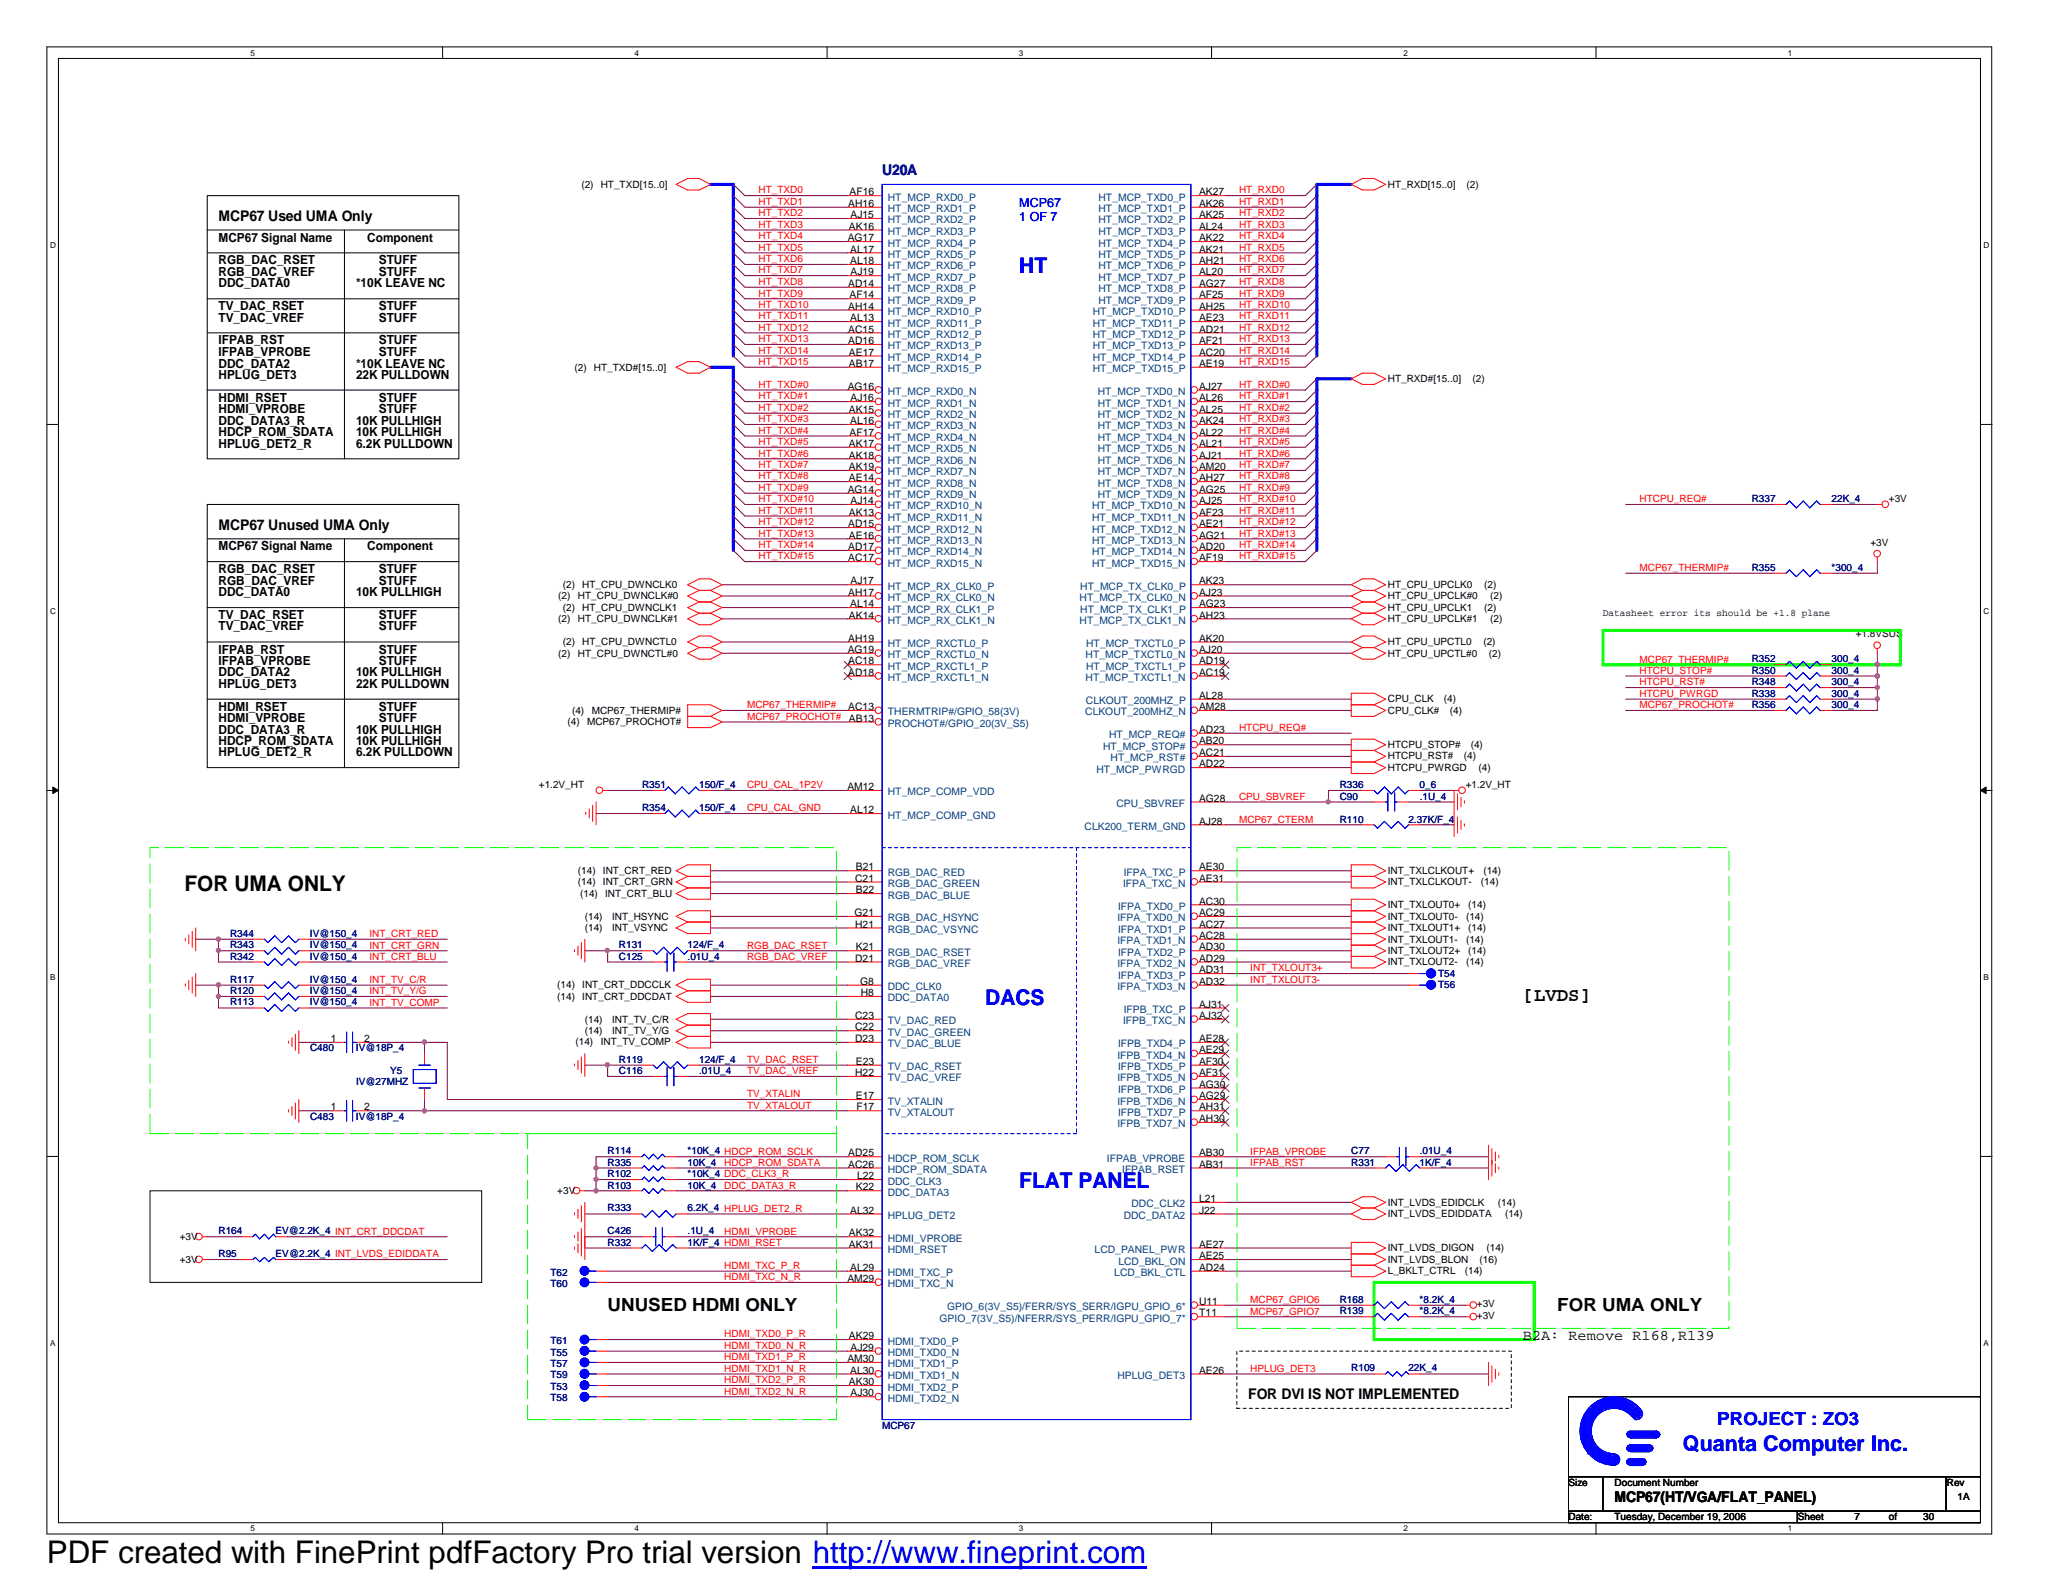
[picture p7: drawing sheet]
<svg xmlns="http://www.w3.org/2000/svg" width="279mm" height="216mm" viewBox="0 0 279 216" stroke-linecap="round" stroke-linejoin="round" font-family="sans-serif">
<defs><g id="words">
<text font-size="4.2" x="6.3" y="211.7">PDF created with FinePrint pdfFactory Pro trial version http://www.fineprint.com</text>
<g font-size="2.9" fill="#00f">
<text x="138" y="37">HT</text>
<text x="133.4" y="136.1">DACS</text>
<text x="138" y="160.9">FLAT PANEL</text>
<text x="227.9" y="196.6">Quanta Computer Inc.</text>
</g>
<text font-size="2.9" x="25" y="120.6">FOR UMA ONLY</text>
<text font-size="2.6" x="206.2" y="135.6">[LVDS]</text>
<g font-size="2.5">
<text x="82.3" y="177.5">UNUSED HDMI ONLY</text>
<text x="210.9" y="177.5">FOR UMA ONLY</text>
</g>
<text font-size="2.5" fill="#00f" x="232.6" y="193">PROJECT : ZO3</text>
<text font-size="2" fill="#000080" x="119.5" y="23.7">U20A</text>
<g font-size="2">
<text x="29.6" y="29.9">MCP67 Used UMA Only</text>
<text x="29.6" y="71.8">MCP67 Unused UMA Only</text>
<text x="206.2" y="181.5">B2A: Remove R168,R139</text>
<text x="169" y="189.5">FOR DVI IS NOT IMPLEMENTED</text>
<text x="218.7" y="203.5">MCP67(HT/VGA/FLAT_PANEL)</text>
</g>
<g font-size="1.7" fill="#00f">
<text x="138" y="28">MCP67</text>
<text x="138" y="30">1 OF 7</text>
</g>
<g font-size="1.7">
<text x="29.6" y="35.8">RGB_DAC_RSET</text>
<text x="29.6" y="32.7">MCP67 Signal Name</text>
<text x="49.7" y="32.7">Component</text>
<text x="51.3" y="35.8">STUFF</text>
<text x="29.6" y="37.4">RGB_DAC_VREF</text>
<text x="29.6" y="38.9">DDC_DATA0</text>
<text x="48.2" y="38.9">*10K LEAVE NC</text>
<text x="51.3" y="37.4">STUFF</text>
<text x="29.6" y="46.7">IFPAB_RST</text>
<text x="29.6" y="43.6">TV_DAC_VREF</text>
<text x="29.6" y="42">TV_DAC_RSET</text>
<text x="51.3" y="42">STUFF</text>
<text x="51.3" y="43.6">STUFF</text>
<text x="51.3" y="46.7">STUFF</text>
<text x="29.6" y="49.8">DDC_DATA2</text>
<text x="29.6" y="48.2">IFPAB_VPROBE</text>
<text x="29.6" y="51.3">HPLUG_DET3</text>
<text x="48.2" y="49.8">*10K LEAVE NC</text>
<text x="48.2" y="51.3">22K PULLDOWN</text>
<text x="51.3" y="48.2">STUFF</text>
<text x="29.6" y="54.4">HDMI_RSET</text>
<text x="29.6" y="56">HDMI_VPROBE</text>
<text x="29.6" y="57.5">DDC_DATA3_R</text>
<text x="29.6" y="59.1">HDCP_ROM_SDATA</text>
<text x="48.2" y="57.5">10K PULLHIGH</text>
<text x="48.2" y="59.1">10K PULLHIGH</text>
<text x="51.3" y="54.4">STUFF</text>
<text x="51.3" y="56">STUFF</text>
<text x="29.6" y="60.6">HPLUG_DET2_R</text>
<text x="48.2" y="60.6">6.2K PULLDOWN</text>
<text x="29.6" y="77.6">RGB_DAC_RSET</text>
<text x="29.6" y="74.5">MCP67 Signal Name</text>
<text x="49.7" y="74.5">Component</text>
<text x="51.3" y="77.6">STUFF</text>
<text x="29.6" y="79.2">RGB_DAC_VREF</text>
<text x="29.6" y="80.8">DDC_DATA0</text>
<text x="29.6" y="83.9">TV_DAC_RSET</text>
<text x="48.2" y="80.8">10K PULLHIGH</text>
<text x="51.3" y="79.2">STUFF</text>
<text x="51.3" y="83.9">STUFF</text>
<text x="29.6" y="85.4">TV_DAC_VREF</text>
<text x="29.6" y="88.5">IFPAB_RST</text>
<text x="51.3" y="85.4">STUFF</text>
<text x="51.3" y="88.5">STUFF</text>
<text x="29.6" y="90">IFPAB_VPROBE</text>
<text x="29.6" y="91.6">DDC_DATA2</text>
<text x="29.6" y="93.1">HPLUG_DET3</text>
<text x="48.2" y="91.6">10K PULLHIGH</text>
<text x="48.2" y="93.1">22K PULLDOWN</text>
<text x="51.3" y="90">STUFF</text>
<text x="29.6" y="96.3">HDMI_RSET</text>
<text x="29.6" y="100.9">HDCP_ROM_SDATA</text>
<text x="29.6" y="99.4">DDC_DATA3_R</text>
<text x="29.6" y="97.8">HDMI_VPROBE</text>
<text x="48.2" y="99.4">10K PULLHIGH</text>
<text x="48.2" y="100.9">10K PULLHIGH</text>
<text x="51.3" y="96.3">STUFF</text>
<text x="51.3" y="97.8">STUFF</text>
<text x="29.6" y="102.4">HPLUG_DET2_R</text>
<text x="48.2" y="102.4">6.2K PULLDOWN</text>
</g>
<g font-size="1.4">
<text x="78.7" y="25.4">(2)</text>
<text x="81.4" y="25.4">HT_TXD[15..0]</text>
<text x="114.9" y="28">AH16</text>
<text x="115.1" y="26.5">AF16</text>
<text x="115.2" y="29.5">AJ15</text>
<text x="162.4" y="26.5">AK27</text>
<text x="162.4" y="28">AK26</text>
<text x="162.4" y="29.5">AK25</text>
<text x="188" y="25.4">HT_RXD[15..0]</text>
<text x="198.6" y="25.4">(2)</text>
<text x="114.8" y="32.7">AG17</text>
<text x="115" y="31.1">AK16</text>
<text x="115.1" y="34.2">AL17</text>
<text x="115.1" y="35.8">AL18</text>
<text x="162.4" y="31.1">AL24</text>
<text x="162.4" y="32.7">AK22</text>
<text x="162.4" y="34.2">AK21</text>
<text x="162.4" y="35.8">AH21</text>
<text x="114.9" y="38.9">AD14</text>
<text x="114.9" y="42">AH14</text>
<text x="115.1" y="40.4">AF14</text>
<text x="115.2" y="37.3">AJ19</text>
<text x="162.4" y="42">AH25</text>
<text x="162.4" y="37.3">AL20</text>
<text x="162.4" y="38.9">AG27</text>
<text x="162.4" y="40.4">AF25</text>
<text x="114.9" y="45">AC15</text>
<text x="114.9" y="46.6">AD16</text>
<text x="115.1" y="43.5">AL13</text>
<text x="162.4" y="43.5">AE23</text>
<text x="162.4" y="45">AD21</text>
<text x="162.4" y="46.6">AF21</text>
<text x="77.8" y="50.2">(2)</text>
<text x="80.4" y="50.2">HT_TXD#[15..0]</text>
<text x="114.8" y="52.8">AG16</text>
<text x="115" y="48.2">AE17</text>
<text x="115" y="49.7">AB17</text>
<text x="162.4" y="48.2">AC20</text>
<text x="162.4" y="49.7">AE19</text>
<text x="162.4" y="52.8">AJ27</text>
<text x="188" y="51.8">HT_RXD#[15..0]</text>
<text x="199.4" y="51.8">(2)</text>
<text x="115" y="55.9">AK15</text>
<text x="115.1" y="59">AF17</text>
<text x="115.1" y="57.4">AL16</text>
<text x="115.2" y="54.4">AJ16</text>
<text x="162.4" y="54.4">AL26</text>
<text x="162.4" y="55.9">AL25</text>
<text x="162.4" y="57.4">AK24</text>
<text x="162.4" y="59">AL22</text>
<text x="115" y="60.5">AK17</text>
<text x="115" y="62.1">AK18</text>
<text x="115" y="63.7">AK19</text>
<text x="115" y="65.2">AE14</text>
<text x="162.4" y="60.5">AL21</text>
<text x="162.4" y="62.1">AJ21</text>
<text x="162.4" y="63.7">AM20</text>
<text x="162.4" y="65.2">AH27</text>
<text x="114.8" y="66.8">AG14</text>
<text x="114.9" y="71.4">AD15</text>
<text x="115" y="69.8">AK13</text>
<text x="115.2" y="68.3">AJ14</text>
<text x="162.4" y="66.8">AG25</text>
<text x="162.4" y="68.3">AJ25</text>
<text x="162.4" y="69.8">AF23</text>
<text x="162.4" y="71.4">AE21</text>
<text x="255.8" y="68">+3V</text>
<text x="114.9" y="74.5">AD17</text>
<text x="114.9" y="76">AC17</text>
<text x="115" y="72.9">AE16</text>
<text x="162.4" y="72.9">AG21</text>
<text x="162.4" y="74.5">AD20</text>
<text x="162.4" y="76">AF19</text>
<text x="253.3" y="73.9">+3V</text>
<text x="75.6" y="81.2">(2)</text>
<text x="76.2" y="82.8">(2)</text>
<text x="76.2" y="79.6">(2)</text>
<text x="78.3" y="81.2">HT_CPU_DWNCLK#0</text>
<text x="78.9" y="82.8">HT_CPU_DWNCLK1</text>
<text x="78.9" y="79.6">HT_CPU_DWNCLK0</text>
<text x="114.9" y="80.7">AH17</text>
<text x="115" y="83.8">AK14</text>
<text x="115.1" y="82.3">AL14</text>
<text x="115.2" y="79.2">AJ17</text>
<text x="162.4" y="79.2">AK23</text>
<text x="162.4" y="80.7">AJ23</text>
<text x="162.4" y="82.3">AG23</text>
<text x="162.4" y="83.8">AH23</text>
<text x="188" y="79.6">HT_CPU_UPCLK0</text>
<text x="188" y="81.2">HT_CPU_UPCLK#0</text>
<text x="188" y="82.8">HT_CPU_UPCLK1</text>
<text x="201" y="79.6">(2)</text>
<text x="201" y="82.8">(2)</text>
<text x="201.8" y="81.2">(2)</text>
<text x="217.1" y="83.4">Datasheet error its should be +1.8 plane</text>
<text x="75.6" y="84.3">(2)</text>
<text x="75.6" y="88.9">(2)</text>
<text x="76.2" y="87.4">(2)</text>
<text x="78.3" y="84.3">HT_CPU_DWNCLK#1</text>
<text x="78.3" y="88.9">HT_CPU_DWNCTL#0</text>
<text x="78.9" y="87.4">HT_CPU_DWNCTL0</text>
<text x="114.8" y="88.4">AG19</text>
<text x="114.9" y="86.9">AH19</text>
<text x="162.4" y="86.9">AK20</text>
<text x="162.4" y="88.4">AJ20</text>
<text x="188" y="88.9">HT_CPU_UPCTL#0</text>
<text x="188" y="87.4">HT_CPU_UPCTL0</text>
<text x="188" y="84.3">HT_CPU_UPCLK#1</text>
<text x="200.9" y="87.4">(2)</text>
<text x="201.7" y="88.9">(2)</text>
<text x="201.8" y="84.3">(2)</text>
<text x="251.3" y="86.3">+1.8VSUS</text>
<text x="114.9" y="90">AC18</text>
<text x="114.9" y="91.5">AD18</text>
<text x="162.4" y="94.7">AL28</text>
<text x="162.4" y="90">AD19</text>
<text x="162.4" y="91.5">AC19</text>
<text x="188" y="95.1">CPU_CLK</text>
<text x="195.5" y="95.1">(4)</text>
<text x="76.9" y="98.3">(4)</text>
<text x="77.5" y="96.7">(4)</text>
<text x="79.5" y="98.3">MCP67_PROCHOT#</text>
<text x="80.1" y="96.7">MCP67_THERMIP#</text>
<text x="114.9" y="96.2">AC13</text>
<text x="115" y="97.7">AB13</text>
<text x="162.4" y="96.2">AM28</text>
<text x="162.4" y="99.3">AD23</text>
<text x="162.4" y="100.8">AB20</text>
<text x="188" y="101.3">HTCPU_STOP#</text>
<text x="188" y="96.7">CPU_CLK#</text>
<text x="196.4" y="96.7">(4)</text>
<text x="199.2" y="101.3">(4)</text>
<text x="73" y="106.8">+1.2V_HT</text>
<text x="114.8" y="107">AM12</text>
<text x="162.4" y="102.4">AC21</text>
<text x="162.4" y="103.9">AD22</text>
<text x="188" y="104.4">HTCPU_PWRGD</text>
<text x="188" y="102.9">HTCPU_RST#</text>
<text x="198.2" y="102.9">(4)</text>
<text x="198.5" y="106.8">+1.2V_HT</text>
<text x="200.3" y="104.4">(4)</text>
<text x="115.1" y="110.2">AL12</text>
<text x="162.4" y="111.7">AJ28</text>
<text x="162.4" y="108.6">AG28</text>
<text x="78.3" y="118.4">(14)</text>
<text x="78.3" y="119.9">(14)</text>
<text x="81.7" y="118.4">INT_CRT_RED</text>
<text x="81.7" y="119.9">INT_CRT_GRN</text>
<text x="115.8" y="119.4">C21</text>
<text x="115.9" y="117.9">B21</text>
<text x="162.4" y="117.9">AE30</text>
<text x="162.4" y="119.4">AE31</text>
<text x="188" y="119.9">INT_TXLCLKOUT-</text>
<text x="188" y="118.4">INT_TXLCLKOUT+</text>
<text x="200.6" y="119.9">(14)</text>
<text x="200.9" y="118.4">(14)</text>
<text x="78.6" y="121.5">(14)</text>
<text x="79.2" y="124.6">(14)</text>
<text x="82" y="121.5">INT_CRT_BLU</text>
<text x="82.9" y="124.6">INT_HSYNC</text>
<text x="115.7" y="124.1">G21</text>
<text x="115.8" y="125.6">H21</text>
<text x="115.9" y="121">B22</text>
<text x="162.4" y="122.5">AC30</text>
<text x="162.4" y="125.6">AC27</text>
<text x="162.4" y="124.1">AC29</text>
<text x="188" y="123">INT_TXLOUT0+</text>
<text x="188" y="124.6">INT_TXLOUT0-</text>
<text x="198.6" y="124.6">(14)</text>
<text x="198.9" y="123">(14)</text>
<text x="79.2" y="126.1">(14)</text>
<text x="82.9" y="126.1">INT_VSYNC</text>
<text x="115.8" y="130.3">D21</text>
<text x="115.9" y="128.7">K21</text>
<text x="162.4" y="128.7">AD30</text>
<text x="162.4" y="131.8">AD31</text>
<text x="162.4" y="127.2">AC28</text>
<text x="162.4" y="130.3">AD29</text>
<text x="188" y="130.8">INT_TXLOUT2-</text>
<text x="188" y="129.2">INT_TXLOUT2+</text>
<text x="188" y="126.1">INT_TXLOUT1+</text>
<text x="188" y="127.7">INT_TXLOUT1-</text>
<text x="198.6" y="130.8">(14)</text>
<text x="198.6" y="127.7">(14)</text>
<text x="198.9" y="129.2">(14)</text>
<text x="198.9" y="126.1">(14)</text>
<text x="75.5" y="133.9">(14)</text>
<text x="75.5" y="135.4">(14)</text>
<text x="78.9" y="133.9">INT_CRT_DDCCLK</text>
<text x="78.9" y="135.4">INT_CRT_DDCDAT</text>
<text x="116.5" y="133.4">G8</text>
<text x="116.6" y="134.9">H8</text>
<text x="162.4" y="133.4">AD32</text>
<text x="162.4" y="136.5">AJ31</text>
<text x="44.8" y="141.1">1</text>
<text x="49.3" y="141.1">2</text>
<text x="77.9" y="141.6">(14)</text>
<text x="79.2" y="138.5">(14)</text>
<text x="79.2" y="140.1">(14)</text>
<text x="81.4" y="141.6">INT_TV_COMP</text>
<text x="82.9" y="138.5">INT_TV_C/R</text>
<text x="82.9" y="140.1">INT_TV_Y/G</text>
<text x="115.8" y="138">C23</text>
<text x="115.8" y="139.6">C22</text>
<text x="115.8" y="141.1">D23</text>
<text x="162.4" y="141.1">AE28</text>
<text x="162.4" y="138">AJ32</text>
<text x="162.4" y="142.7">AE29</text>
<text x="115.8" y="145.8">H22</text>
<text x="115.9" y="148.9">E17</text>
<text x="115.9" y="144.2">E23</text>
<text x="162.4" y="144.2">AF30</text>
<text x="162.4" y="147.3">AG30</text>
<text x="162.4" y="145.8">AF31</text>
<text x="162.4" y="148.9">AG29</text>
<text x="44.8" y="150.4">1</text>
<text x="49.3" y="150.4">2</text>
<text x="116" y="150.4">F17</text>
<text x="162.4" y="150.4">AH31</text>
<text x="162.4" y="152">AH30</text>
<text x="75.5" y="161.8">+3V</text>
<text x="114.9" y="156.6">AD25</text>
<text x="114.9" y="158.2">AC26</text>
<text x="115.9" y="161.2">K22</text>
<text x="116.1" y="159.7">L22</text>
<text x="162.4" y="158.2">AB31</text>
<text x="162.4" y="156.6">AB30</text>
<text x="24.3" y="168">+3V</text>
<text x="115" y="167.5">AK32</text>
<text x="115.1" y="164.4">AL32</text>
<text x="162.4" y="162.8">L21</text>
<text x="162.4" y="164.4">J22</text>
<text x="188" y="164.8">INT_LVDS_EDIDDATA</text>
<text x="188" y="163.3">INT_LVDS_EDIDCLK</text>
<text x="202.9" y="163.3">(14)</text>
<text x="203.8" y="164.8">(14)</text>
<text x="24.3" y="171.1">+3V</text>
<text x="114.8" y="173.7">AM29</text>
<text x="115" y="169">AK31</text>
<text x="115.1" y="172.1">AL29</text>
<text x="162.4" y="172.1">AD24</text>
<text x="162.4" y="170.6">AE25</text>
<text x="162.4" y="169">AE27</text>
<text x="188" y="171.1">INT_LVDS_BLON</text>
<text x="188" y="172.6">L_BKLT_CTRL</text>
<text x="188" y="169.5">INT_LVDS_DIGON</text>
<text x="198.4" y="172.6">(14)</text>
<text x="200.4" y="171.1">(16)</text>
<text x="201.3" y="169.5">(14)</text>
<text x="162.4" y="176.7">U11</text>
<text x="162.4" y="178.3">T11</text>
<text x="200" y="178.6">+3V</text>
<text x="200" y="177.1">+3V</text>
<text x="114.8" y="184.5">AM30</text>
<text x="115" y="181.4">AK29</text>
<text x="115.2" y="183">AJ29</text>
<text x="115" y="187.6">AK30</text>
<text x="115.1" y="186.1">AL30</text>
<text x="115.2" y="189.1">AJ30</text>
<text x="162.4" y="186.1">AE26</text>
<text x="212.4" y="201.3">Size</text>
<text x="218.7" y="201.3">Document Number</text>
<text x="263.7" y="201.3">Rev</text>
<text x="265.1" y="203.1">1A</text>
<text x="212.4" y="205.9">Date:</text>
<text x="218.7" y="205.9">Tuesday, December 19, 2006</text>
<text x="243.5" y="205.9">Sheet</text>
<text x="251.2" y="205.9">7</text>
<text x="255.8" y="205.9">of</text>
<text x="260.5" y="205.9">30</text>
</g>
<g font-size="1.4" fill="#f00">
<text x="102.7" y="26.2">HT_TXD0</text>
<text x="102.7" y="29.3">HT_TXD2</text>
<text x="102.7" y="27.8">HT_TXD1</text>
<text x="167.8" y="27.8">HT_RXD1</text>
<text x="167.8" y="26.2">HT_RXD0</text>
<text x="167.8" y="29.3">HT_RXD2</text>
<text x="102.7" y="35.5">HT_TXD6</text>
<text x="102.7" y="34">HT_TXD5</text>
<text x="102.7" y="30.9">HT_TXD3</text>
<text x="102.7" y="32.4">HT_TXD4</text>
<text x="167.8" y="30.9">HT_RXD3</text>
<text x="167.8" y="32.4">HT_RXD4</text>
<text x="167.8" y="35.5">HT_RXD6</text>
<text x="167.8" y="34">HT_RXD5</text>
<text x="102.7" y="37">HT_TXD7</text>
<text x="102.7" y="41.7">HT_TXD10</text>
<text x="102.7" y="38.6">HT_TXD8</text>
<text x="102.7" y="40.2">HT_TXD9</text>
<text x="167.8" y="41.7">HT_RXD10</text>
<text x="167.8" y="38.6">HT_RXD8</text>
<text x="167.8" y="37">HT_RXD7</text>
<text x="167.8" y="40.2">HT_RXD9</text>
<text x="102.7" y="46.4">HT_TXD13</text>
<text x="102.7" y="47.9">HT_TXD14</text>
<text x="102.7" y="43.3">HT_TXD11</text>
<text x="102.7" y="44.8">HT_TXD12</text>
<text x="167.8" y="43.3">HT_RXD11</text>
<text x="167.8" y="46.4">HT_RXD13</text>
<text x="167.8" y="47.9">HT_RXD14</text>
<text x="167.8" y="44.8">HT_RXD12</text>
<text x="102.7" y="49.4">HT_TXD15</text>
<text x="102.7" y="52.5">HT_TXD#0</text>
<text x="167.8" y="49.4">HT_RXD15</text>
<text x="167.8" y="52.5">HT_RXD#0</text>
<text x="102.7" y="54.1">HT_TXD#1</text>
<text x="102.7" y="57.2">HT_TXD#3</text>
<text x="102.7" y="58.8">HT_TXD#4</text>
<text x="102.7" y="55.7">HT_TXD#2</text>
<text x="167.8" y="54.1">HT_RXD#1</text>
<text x="167.8" y="57.2">HT_RXD#3</text>
<text x="167.8" y="55.7">HT_RXD#2</text>
<text x="167.8" y="58.8">HT_RXD#4</text>
<text x="102.7" y="61.8">HT_TXD#6</text>
<text x="102.7" y="64.9">HT_TXD#8</text>
<text x="102.7" y="60.3">HT_TXD#5</text>
<text x="102.7" y="63.4">HT_TXD#7</text>
<text x="167.8" y="60.3">HT_RXD#5</text>
<text x="167.8" y="64.9">HT_RXD#8</text>
<text x="167.8" y="61.8">HT_RXD#6</text>
<text x="167.8" y="63.4">HT_RXD#7</text>
<text x="102.7" y="71.2">HT_TXD#12</text>
<text x="102.7" y="68">HT_TXD#10</text>
<text x="102.7" y="66.5">HT_TXD#9</text>
<text x="102.7" y="69.6">HT_TXD#11</text>
<text x="167.8" y="71.2">HT_RXD#12</text>
<text x="167.8" y="68">HT_RXD#10</text>
<text x="167.8" y="69.6">HT_RXD#11</text>
<text x="167.8" y="66.5">HT_RXD#9</text>
<text x="222" y="68">HTCPU_REQ#</text>
<text x="102.7" y="74.3">HT_TXD#14</text>
<text x="102.7" y="75.8">HT_TXD#15</text>
<text x="102.7" y="72.7">HT_TXD#13</text>
<text x="167.8" y="72.7">HT_RXD#13</text>
<text x="167.8" y="74.3">HT_RXD#14</text>
<text x="167.8" y="75.8">HT_RXD#15</text>
<text x="222" y="77.3">MCP67_THERMIP#</text>
<text x="222" y="89.7">MCP67_THERMIP#</text>
<text x="101.2" y="95.9">MCP67_THERMIP#</text>
<text x="222" y="91.3">HTCPU_STOP#</text>
<text x="222" y="94.4">HTCPU_PWRGD</text>
<text x="222" y="95.9">MCP67_PROCHOT#</text>
<text x="222" y="92.8">HTCPU_RST#</text>
<text x="101.2" y="97.5">MCP67_PROCHOT#</text>
<text x="167.8" y="99">HTCPU_REQ#</text>
<text x="101.2" y="106.8">CPU_CAL_1P2V</text>
<text x="101.2" y="109.9">CPU_CAL_GND</text>
<text x="167.8" y="111.4">MCP67_CTERM</text>
<text x="167.8" y="108.3">CPU_SBVREF</text>
<text x="50" y="130">INT_CRT_BLU</text>
<text x="50" y="126.9">INT_CRT_RED</text>
<text x="50" y="128.5">INT_CRT_GRN</text>
<text x="101.2" y="130">RGB_DAC_VREF</text>
<text x="101.2" y="128.5">RGB_DAC_RSET</text>
<text x="169.3" y="131.6">INT_TXLOUT3+</text>
<text x="50" y="136.2">INT_TV_COMP</text>
<text x="50" y="134.7">INT_TV_Y/G</text>
<text x="50" y="133.1">INT_TV_C/R</text>
<text x="169.3" y="133.1">INT_TXLOUT3-</text>
<text x="101.2" y="144">TV_DAC_RSET</text>
<text x="101.2" y="145.5">TV_DAC_VREF</text>
<text x="101.2" y="148.6">TV_XTALIN</text>
<text x="101.2" y="150.2">TV_XTALOUT</text>
<text x="98.1" y="157.9">HDCP_ROM_SDATA</text>
<text x="98.1" y="161">DDC_DATA3_R</text>
<text x="169.3" y="157.9">IFPAB_RST</text>
<text x="169.3" y="156.4">IFPAB_VPROBE</text>
<text x="98.1" y="167.2">HDMI_VPROBE</text>
<text x="98.1" y="173.4">HDMI_TXC_N_R</text>
<text x="98.1" y="171.9">HDMI_TXC_P_R</text>
<text x="169.3" y="176.5">MCP67_GPIO6</text>
<text x="169.3" y="178.1">MCP67_GPIO7</text>
<text x="98.1" y="185.8">HDMI_TXD1_N_R</text>
<text x="98.1" y="181.1">HDMI_TXD0_P_R</text>
<text x="98.1" y="182.7">HDMI_TXD0_N_R</text>
<text x="98.1" y="184.2">HDMI_TXD1_P_R</text>
<text x="169.3" y="185.8">HPLUG_DET3</text>
<text x="98.1" y="188.9">HDMI_TXD2_N_R</text>
<text x="98.1" y="187.4">HDMI_TXD2_P_R</text>
</g>
<g font-size="1.4" fill="#004080">
<text x="120.2" y="27.2">HT_MCP_RXD0_P</text>
<text x="120.2" y="28.7">HT_MCP_RXD1_P</text>
<text x="148.8" y="27.2">HT_MCP_TXD0_P</text>
<text x="148.8" y="28.7">HT_MCP_TXD1_P</text>
<text x="120.2" y="30.3">HT_MCP_RXD2_P</text>
<text x="120.2" y="31.8">HT_MCP_RXD3_P</text>
<text x="120.2" y="33.4">HT_MCP_RXD4_P</text>
<text x="120.2" y="34.9">HT_MCP_RXD5_P</text>
<text x="148.8" y="30.3">HT_MCP_TXD2_P</text>
<text x="148.8" y="31.8">HT_MCP_TXD3_P</text>
<text x="148.8" y="33.4">HT_MCP_TXD4_P</text>
<text x="148.8" y="34.9">HT_MCP_TXD5_P</text>
<text x="120.2" y="36.5">HT_MCP_RXD6_P</text>
<text x="120.2" y="38">HT_MCP_RXD7_P</text>
<text x="120.2" y="39.6">HT_MCP_RXD8_P</text>
<text x="120.2" y="41.1">HT_MCP_RXD9_P</text>
<text x="148.8" y="36.5">HT_MCP_TXD6_P</text>
<text x="148.8" y="38">HT_MCP_TXD7_P</text>
<text x="148.8" y="39.6">HT_MCP_TXD8_P</text>
<text x="148.8" y="41.1">HT_MCP_TXD9_P</text>
<text x="120.2" y="42.7">HT_MCP_RXD10_P</text>
<text x="120.2" y="44.2">HT_MCP_RXD11_P</text>
<text x="120.2" y="45.8">HT_MCP_RXD12_P</text>
<text x="120.2" y="47.3">HT_MCP_RXD13_P</text>
<text x="148" y="42.7">HT_MCP_TXD10_P</text>
<text x="148" y="44.2">HT_MCP_TXD11_P</text>
<text x="148" y="45.8">HT_MCP_TXD12_P</text>
<text x="148" y="47.3">HT_MCP_TXD13_P</text>
<text x="120.2" y="48.9">HT_MCP_RXD14_P</text>
<text x="120.2" y="50.4">HT_MCP_RXD15_P</text>
<text x="120.2" y="53.5">HT_MCP_RXD0_N</text>
<text x="148" y="48.9">HT_MCP_TXD14_P</text>
<text x="148" y="50.4">HT_MCP_TXD15_P</text>
<text x="148.7" y="53.5">HT_MCP_TXD0_N</text>
<text x="120.2" y="55.1">HT_MCP_RXD1_N</text>
<text x="120.2" y="56.6">HT_MCP_RXD2_N</text>
<text x="120.2" y="58.2">HT_MCP_RXD3_N</text>
<text x="120.2" y="59.7">HT_MCP_RXD4_N</text>
<text x="148.7" y="55.1">HT_MCP_TXD1_N</text>
<text x="148.7" y="56.6">HT_MCP_TXD2_N</text>
<text x="148.7" y="58.2">HT_MCP_TXD3_N</text>
<text x="148.7" y="59.7">HT_MCP_TXD4_N</text>
<text x="120.2" y="61.3">HT_MCP_RXD5_N</text>
<text x="120.2" y="62.8">HT_MCP_RXD6_N</text>
<text x="120.2" y="64.4">HT_MCP_RXD7_N</text>
<text x="120.2" y="65.9">HT_MCP_RXD8_N</text>
<text x="148.7" y="61.3">HT_MCP_TXD5_N</text>
<text x="148.7" y="62.8">HT_MCP_TXD6_N</text>
<text x="148.7" y="64.4">HT_MCP_TXD7_N</text>
<text x="148.7" y="65.9">HT_MCP_TXD8_N</text>
<text x="120.2" y="67.5">HT_MCP_RXD9_N</text>
<text x="120.2" y="69">HT_MCP_RXD10_N</text>
<text x="120.2" y="70.6">HT_MCP_RXD11_N</text>
<text x="147.9" y="69">HT_MCP_TXD10_N</text>
<text x="147.9" y="70.6">HT_MCP_TXD11_N</text>
<text x="148.7" y="67.5">HT_MCP_TXD9_N</text>
<text x="120.2" y="72.1">HT_MCP_RXD12_N</text>
<text x="120.2" y="73.7">HT_MCP_RXD13_N</text>
<text x="120.2" y="75.2">HT_MCP_RXD14_N</text>
<text x="120.2" y="76.8">HT_MCP_RXD15_N</text>
<text x="147.9" y="72.1">HT_MCP_TXD12_N</text>
<text x="147.9" y="73.7">HT_MCP_TXD13_N</text>
<text x="147.9" y="75.2">HT_MCP_TXD14_N</text>
<text x="147.9" y="76.8">HT_MCP_TXD15_N</text>
<text x="120.2" y="79.9">HT_MCP_RX_CLK0_P</text>
<text x="120.2" y="81.4">HT_MCP_RX_CLK0_N</text>
<text x="120.2" y="83">HT_MCP_RX_CLK1_P</text>
<text x="146.2" y="81.4">HT_MCP_TX_CLK0_N</text>
<text x="146.3" y="79.9">HT_MCP_TX_CLK0_P</text>
<text x="146.3" y="83">HT_MCP_TX_CLK1_P</text>
<text x="120.2" y="84.5">HT_MCP_RX_CLK1_N</text>
<text x="120.2" y="87.6">HT_MCP_RXCTL0_P</text>
<text x="120.2" y="89.2">HT_MCP_RXCTL0_N</text>
<text x="146.2" y="84.5">HT_MCP_TX_CLK1_N</text>
<text x="147" y="89.2">HT_MCP_TXCTL0_N</text>
<text x="147.1" y="87.6">HT_MCP_TXCTL0_P</text>
<text x="120.2" y="90.7">HT_MCP_RXCTL1_P</text>
<text x="120.2" y="92.2">HT_MCP_RXCTL1_N</text>
<text x="147" y="92.2">HT_MCP_TXCTL1_N</text>
<text x="147.1" y="95.4">CLKOUT_200MHZ_P</text>
<text x="147.1" y="90.7">HT_MCP_TXCTL1_P</text>
<text x="120.2" y="96.9">THERMTRIP#/GPIO_58(3V)</text>
<text x="120.2" y="98.5">PROCHOT#/GPIO_20(3V_S5)</text>
<text x="147" y="96.9">CLKOUT_200MHZ_N</text>
<text x="149.4" y="101.6">HT_MCP_STOP#</text>
<text x="150.2" y="100">HT_MCP_REQ#</text>
<text x="120.2" y="107.7">HT_MCP_COMP_VDD</text>
<text x="148.5" y="104.6">HT_MCP_PWRGD</text>
<text x="150.4" y="103.1">HT_MCP_RST#</text>
<text x="120.2" y="110.9">HT_MCP_COMP_GND</text>
<text x="146.9" y="112.4">CLK200_TERM_GND</text>
<text x="151.2" y="109.3">CPU_SBVREF</text>
<text x="120.2" y="118.6">RGB_DAC_RED</text>
<text x="152.2" y="118.6">IFPA_TXC_P</text>
<text x="120.2" y="120.1">RGB_DAC_GREEN</text>
<text x="120.2" y="121.7">RGB_DAC_BLUE</text>
<text x="120.2" y="124.8">RGB_DAC_HSYNC</text>
<text x="151.3" y="124.8">IFPA_TXD0_N</text>
<text x="151.4" y="123.2">IFPA_TXD0_P</text>
<text x="152.1" y="120.1">IFPA_TXC_N</text>
<text x="120.2" y="126.4">RGB_DAC_VSYNC</text>
<text x="120.2" y="129.5">RGB_DAC_RSET</text>
<text x="120.2" y="131">RGB_DAC_VREF</text>
<text x="151.3" y="127.9">IFPA_TXD1_N</text>
<text x="151.3" y="131">IFPA_TXD2_N</text>
<text x="151.4" y="126.4">IFPA_TXD1_P</text>
<text x="151.4" y="129.5">IFPA_TXD2_P</text>
<text x="120.2" y="134.1">DDC_CLK0</text>
<text x="120.2" y="135.6">DDC_DATA0</text>
<text x="151.3" y="134.1">IFPA_TXD3_N</text>
<text x="151.4" y="132.5">IFPA_TXD3_P</text>
<text x="152.2" y="137.2">IFPB_TXC_P</text>
<text x="120.2" y="138.7">TV_DAC_RED</text>
<text x="120.2" y="140.3">TV_DAC_GREEN</text>
<text x="120.2" y="141.9">TV_DAC_BLUE</text>
<text x="151.3" y="143.4">IFPB_TXD4_N</text>
<text x="151.4" y="141.9">IFPB_TXD4_P</text>
<text x="152.1" y="138.7">IFPB_TXC_N</text>
<text x="120.2" y="149.6">TV_XTALIN</text>
<text x="120.2" y="144.9">TV_DAC_RSET</text>
<text x="120.2" y="146.5">TV_DAC_VREF</text>
<text x="151.3" y="146.5">IFPB_TXD5_N</text>
<text x="151.3" y="149.6">IFPB_TXD6_N</text>
<text x="151.4" y="144.9">IFPB_TXD5_P</text>
<text x="151.4" y="148">IFPB_TXD6_P</text>
<text x="120.2" y="151.1">TV_XTALOUT</text>
<text x="151.3" y="152.7">IFPB_TXD7_N</text>
<text x="151.4" y="151.1">IFPB_TXD7_P</text>
<text x="120.2" y="162">DDC_DATA3</text>
<text x="120.2" y="160.4">DDC_CLK3</text>
<text x="120.2" y="157.4">HDCP_ROM_SCLK</text>
<text x="120.2" y="158.9">HDCP_ROM_SDATA</text>
<text x="149.9" y="157.4">IFPAB_VPROBE</text>
<text x="152" y="158.9">IFPAB_RSET</text>
<text x="120.2" y="165.1">HPLUG_DET2</text>
<text x="152.2" y="165.1">DDC_DATA2</text>
<text x="153.2" y="163.5">DDC_CLK2</text>
<text x="120.2" y="172.8">HDMI_TXC_P</text>
<text x="120.2" y="168.2">HDMI_VPROBE</text>
<text x="120.2" y="169.7">HDMI_RSET</text>
<text x="148.3" y="169.7">LCD_PANEL_PWR</text>
<text x="150.9" y="172.8">LCD_BKL_CTL</text>
<text x="151.5" y="171.3">LCD_BKL_ON</text>
<text x="120.2" y="174.4">HDMI_TXC_N</text>
<text x="127.3" y="179">GPIO_7(3V_S5)/NFERR/SYS_PERR/IGPU_GPIO_7*</text>
<text x="128.3" y="177.5">GPIO_6(3V_S5)/FERR/SYS_SERR/IGPU_GPIO_6*</text>
<text x="120.2" y="182.1">HDMI_TXD0_P</text>
<text x="120.2" y="185.2">HDMI_TXD1_P</text>
<text x="120.2" y="183.7">HDMI_TXD0_N</text>
<text x="120.2" y="188.3">HDMI_TXD2_P</text>
<text x="120.2" y="186.8">HDMI_TXD1_N</text>
<text x="120.2" y="189.9">HDMI_TXD2_N</text>
<text x="151.3" y="186.8">HPLUG_DET3</text>
</g>
<g font-size="1.4" fill="#000080">
<text x="237.2" y="68">R337</text>
<text x="248.1" y="68">22K_4</text>
<text x="237.2" y="77.3">R355</text>
<text x="248.1" y="77.3">*300_4</text>
<text x="237.2" y="89.7">R352</text>
<text x="248.1" y="89.7">300_4</text>
<text x="237.2" y="94.4">R338</text>
<text x="237.2" y="91.3">R350</text>
<text x="237.2" y="95.9">R356</text>
<text x="237.2" y="92.8">R348</text>
<text x="248.1" y="94.4">300_4</text>
<text x="248.1" y="91.3">300_4</text>
<text x="248.1" y="95.9">300_4</text>
<text x="248.1" y="92.8">300_4</text>
<text x="87" y="106.8">R351</text>
<text x="94.7" y="106.8">150/F_4</text>
<text x="181.4" y="106.8">R336</text>
<text x="192.3" y="106.8">0_6</text>
<text x="87" y="109.9">R354</text>
<text x="94.7" y="109.9">150/F_4</text>
<text x="181.4" y="108.3">C90</text>
<text x="181.4" y="111.4">R110</text>
<text x="190.7" y="111.4">2.37K/F_4</text>
<text x="192.3" y="108.3">.1U_4</text>
<text x="31.2" y="126.9">R344</text>
<text x="31.2" y="130">R342</text>
<text x="31.2" y="128.4">R343</text>
<text x="42" y="126.9">IV@150_4</text>
<text x="42" y="130">IV@150_4</text>
<text x="42" y="128.4">IV@150_4</text>
<text x="83.8" y="130">C125</text>
<text x="83.8" y="128.4">R131</text>
<text x="93.1" y="130">.01U_4</text>
<text x="93.1" y="128.4">124/F_4</text>
<text x="31.2" y="133.1">R117</text>
<text x="31.2" y="134.7">R120</text>
<text x="31.2" y="136.2">R113</text>
<text x="42" y="133.1">IV@150_4</text>
<text x="42" y="134.7">IV@150_4</text>
<text x="42" y="136.2">IV@150_4</text>
<text x="194.8" y="133.9">T56</text>
<text x="194.8" y="132.3">T54</text>
<text x="42" y="142.4">C480</text>
<text x="48.2" y="142.4">IV@18P_4</text>
<text x="83.8" y="143.9">R119</text>
<text x="94.7" y="143.9">124/F_4</text>
<text x="48.2" y="147">IV@27MHZ</text>
<text x="52.8" y="145.5">Y5</text>
<text x="83.8" y="145.5">C116</text>
<text x="94.7" y="145.5">.01U_4</text>
<text x="42" y="151.7">C483</text>
<text x="48.2" y="151.7">IV@18P_4</text>
<text x="82.3" y="161">R103</text>
<text x="82.3" y="159.4">R102</text>
<text x="82.3" y="157.9">R335</text>
<text x="82.3" y="156.3">R114</text>
<text x="93.1" y="161">10K_4</text>
<text x="93.1" y="159.4">*10K_4 DDC_CLK3_R</text>
<text x="93.1" y="157.9">10K_4</text>
<text x="93.1" y="156.3">*10K_4 HDCP_ROM_SCLK</text>
<text x="183" y="157.9">R331</text>
<text x="183" y="156.3">C77</text>
<text x="192.3" y="157.9">1K/F_4</text>
<text x="192.3" y="156.3">.01U_4</text>
<text x="29.6" y="167.2">R164</text>
<text x="37.3" y="167.2">EV@2.2K_4 INT_CRT_DDCDAT</text>
<text x="82.3" y="167.2">C426</text>
<text x="82.3" y="164.1">R333</text>
<text x="93.1" y="167.2">.1U_4</text>
<text x="93.1" y="164.1">6.2K_4 HPLUG_DET2_R</text>
<text x="29.6" y="170.3">R95</text>
<text x="37.3" y="170.3">EV@2.2K_4 INT_LVDS_EDIDDATA</text>
<text x="74.5" y="172.8">T62</text>
<text x="82.3" y="168.7">R332</text>
<text x="93.1" y="168.7">1K/F_4 HDMI_RSET</text>
<text x="74.5" y="174.3">T60</text>
<text x="181.4" y="176.5">R168</text>
<text x="181.4" y="178">R139</text>
<text x="192.3" y="176.5">*8.2K_4</text>
<text x="192.3" y="178">*8.2K_4</text>
<text x="74.5" y="185.2">T57</text>
<text x="74.5" y="182.1">T61</text>
<text x="74.5" y="183.6">T55</text>
<text x="183" y="185.8">R109</text>
<text x="190.7" y="185.8">22K_4</text>
<text x="74.5" y="188.3">T53</text>
<text x="74.5" y="189.8">T58</text>
<text x="74.5" y="186.7">T59</text>
<text x="119.5" y="193.5">MCP67</text>
</g>
<g font-size="1.1">
<text x="33.9" y="7.5">5</text>
<text x="85.9" y="7.5">4</text>
<text x="138" y="7.5">3</text>
<text x="190.1" y="7.5">2</text>
<text x="242.1" y="7.5">1</text>
<text x="6.8" y="33.7">D</text>
<text x="268.6" y="33.7">D</text>
<text x="6.8" y="83.2">C</text>
<text x="268.6" y="83.2">C</text>
<text x="6.8" y="132.8">B</text>
<text x="268.6" y="132.8">B</text>
<text x="6.8" y="182.4">A</text>
<text x="268.6" y="182.4">A</text>
<text x="33.9" y="207.4">5</text>
<text x="85.9" y="207.4">4</text>
<text x="138" y="207.4">3</text>
<text x="190.1" y="207.4">2</text>
<text x="242.1" y="207.4">1</text>
</g>
</g></defs>
<g fill="none" stroke="#000" stroke-width=".14">
<path d="M6.3 6.3h263.4v201.5h-263.4zM7.9 7.9h260.3v198.3h-260.3zM59.9 6.3v1.6M112 6.3v1.6M164.1 6.3v1.6M216.2 6.3v1.6M28.1 26.5h34v35.6h-34zM28.1 31.2h34M28.1 34.2h34M46.7 31.2v30.9M6.3 57.5h1.6M28.1 52.8h34"/>
<path d="M28.1 40.5h34M28.1 45.1h34M268.2 57.5h1.6M28.1 68.3h34v35.7h-34zM28.1 76.1h34M28.1 73h34M46.7 73v31M28.1 94.7h34M28.1 87h34M28.1 82.3h34M6.3 107.1h1.6M268.2 107.1h1.6"/>
<path d="M6.3 156.6h1.6M268.2 156.6h1.6M20.3 161.3h44.9v12.4h-44.9zM212.4 189.2h55.8v10.8h-55.8zM59.9 206.2v1.6M112 206.2v1.6M164.1 206.2v1.6M212.4 200h4.7v4.7h-4.7zM212.4 204.7h31v1.5h-31zM216.2 206.2v1.6M217.1 200h46.5v4.7h-46.5zM243.4 204.7h24.8v1.5h-24.8z"/>
<path d="M263.6 200h4.6v4.7h-4.6z"/>
</g>
<g fill="#000" stroke="#000" stroke-width=".14">
<path d="M7.2 106.6l.7 .5-.7 .4z" fill-rule="evenodd"/>
<path d="M268.2 107.1l.8-.5v.9z" fill-rule="evenodd"/>
</g>
<g fill="none" stroke="#800040" stroke-width=".14">
<path d="M99.3 29.6l1.6 1.6h13.9M99.3 35.8l1.6 1.5h13.9M99.3 25l1.6 1.5h13.9M99.3 34.2l1.6 1.6h13.9M99.3 32.7l1.6 1.5h13.9M99.3 31.2l1.6 1.5h13.9M99.3 26.5l1.6 1.6h13.9M99.3 28.1l1.6 1.5h13.9M99.3 37.3l1.6 1.6h13.9M99.3 38.9l1.6 1.6h13.9M178.4 29.6l-1.6 1.6h-10.9M178.4 35.8l-1.6 1.5h-10.9"/>
<path d="M178.4 25l-1.6 1.5h-10.9M178.4 34.2l-1.6 1.6h-10.9M178.4 32.7l-1.6 1.5h-10.9M178.4 31.2l-1.6 1.5h-10.9M178.4 26.5l-1.6 1.6h-10.9M178.4 28.1l-1.6 1.5h-10.9M178.4 37.3l-1.6 1.6h-10.9M178.4 38.9l-1.6 1.6h-10.9M99.3 59.1l1.6 1.5h13.9M99.3 48.2l1.6 1.5h13.9M99.3 40.5l1.6 1.5h13.9M99.3 52.8l1.6 1.6h13.9"/>
<path d="M99.3 51.3l1.6 1.5h13.9M99.3 42l1.6 1.6h13.9M99.3 56l1.6 1.5h13.9M99.3 45.1l1.6 1.6h13.9M99.3 57.5l1.6 1.6h13.9M99.3 54.4l1.6 1.6h13.9M99.3 46.7l1.6 1.5h13.9M99.3 43.6l1.6 1.5h13.9M178.4 59.1l-1.6 1.5h-10.9M178.4 48.2l-1.6 1.5h-10.9M178.4 40.5l-1.6 1.5h-10.9M178.4 52.8l-1.6 1.6h-10.9"/>
<path d="M178.4 51.3l-1.6 1.5h-10.9M178.4 42l-1.6 1.6h-10.9M178.4 56l-1.6 1.5h-10.9M178.4 45.1l-1.6 1.6h-10.9M178.4 57.5l-1.6 1.6h-10.9M178.4 54.4l-1.6 1.6h-10.9M178.4 46.7l-1.6 1.5h-10.9M178.4 43.6l-1.6 1.5h-10.9M97.8 79.2h17M99.3 69.9l1.6 1.6h13.9M99.3 73l1.6 1.5h13.9M99.3 60.6l1.6 1.5h13.9"/>
<path d="M99.3 66.8l1.6 1.5h13.9M99.3 63.7l1.6 1.5h13.9M99.3 62.1l1.6 1.6h13.9M99.3 71.5l1.6 1.5h13.9M99.3 74.5l1.6 1.6h13.9M99.3 68.3l1.6 1.6h13.9M99.3 65.2l1.6 1.6h13.9M165.9 79.2h17.1M178.4 69.9l-1.6 1.6h-10.9M178.4 73l-1.6 1.5h-10.9M178.4 60.6l-1.6 1.5h-10.9M178.4 66.8l-1.6 1.5h-10.9"/>
<path d="M178.4 63.7l-1.6 1.5h-10.9M178.4 62.1l-1.6 1.6h-10.9M178.4 71.5l-1.6 1.5h-10.9M178.4 74.5l-1.6 1.6h-10.9M178.4 68.3l-1.6 1.6h-10.9M178.4 65.2l-1.6 1.6h-10.9M220.2 68.3h20.1M220.2 77.6h20.1M248.1 68.3h6.2M254.3 76.1v1.5h-6.2M97.8 82.3h17M97.8 87h17"/>
<path d="M97.8 83.8h17M97.8 96.2h17M97.8 80.7h17M97.8 97.8h17M97.8 88.5h17M165.9 94.7h17.1M165.9 82.3h17.1M165.9 87h17.1M165.9 99.3h17.1M165.9 83.8h17.1M165.9 96.2h17.1M165.9 80.7h17.1"/>
<path d="M165.9 88.5h17.1M220.2 90h20.1M220.2 94.7h20.1M220.2 91.6h20.1M220.2 96.2h20.1M220.2 93.1h20.1M248.1 90h6.2M248.1 94.7h6.2M248.1 91.6h6.2M248.1 93.1h6.2M254.3 88.5v7.7h-6.2M80.7 110.2h7.8"/>
<path d="M82.3 107.1h6.2M96.2 119.5h18.6M96.2 110.2h18.6M96.2 117.9h18.6M96.2 107.1h18.6M165.9 119.5h17.1M165.9 117.9h17.1M165.9 104h17.1M165.9 111.7h18.6M165.9 108.6h20.2M165.9 100.9h17.1M165.9 102.4h17.1"/>
<path d="M184.5 107.1h-4.6v1.5M190.8 108.6h6.1M192.3 107.1h4.6M192.3 111.7h4.6M26.5 127.2h7.7M26.5 133.4h7.7M29.6 127.2v3.1h4.6M29.6 133.4v3.1h4.6M29.6 135h4.6M29.6 128.8h4.6M42 127.2h18.6M42 130.3h18.6"/>
<path d="M42 133.4h18.6M42 136.5h18.6M42 135h18.6M42 128.8h18.6M79.2 128.8h7.8M82.3 128.8v1.5h6.2M93.1 130.3h21.7M94.7 128.8h20.1M96.2 138h18.6M96.2 133.4h18.6M96.2 139.6h18.6M96.2 135h18.6"/>
<path d="M96.2 124.1h18.6M96.2 125.7h18.6M96.2 121h18.6M165.9 127.2h17.1M165.9 130.3h17.1M165.9 131.9h24.9M165.9 122.6h17.1M165.9 133.4h24.9M165.9 128.8h17.1M165.9 124.1h17.1M165.9 125.7h17.1M40.5 141.2h4.6"/>
<path d="M40.5 150.5h4.6M49.7 141.2h10.9v7.7h54.2M49.7 150.5h65.1M57.5 141.2v1.5M57.5 148.9v1.6M79.2 144.3h7.8M80.7 158.2h4.7M80.7 159.8h4.7M82.3 144.3v1.5h6.2M85.4 156.7h-4.7v4.6M91.6 156.7h23.2M91.6 158.2h23.2"/>
<path d="M91.6 159.8h23.2M93.1 145.8h21.7M94.7 144.3h20.1M96.2 141.2h18.6M165.9 156.7h21.8M165.9 158.2h20.2M192.3 156.7h9.3M193.8 158.2h7.8M28.1 170.6h4.6M28.1 167.5h4.6M38.9 170.6h21.7M38.9 167.5h21.7"/>
<path d="M79.2 161.3h6.2M79.2 169h6.2M79.2 164.4h6.2M79.2 167.5h7.8M82.3 172.2h32.5M82.3 173.7h32.5M91.6 161.3h23.2M91.6 167.5h23.2M93.1 169h21.7M93.1 164.4h21.7M165.9 169h17.1M165.9 164.4h17.1"/>
<path d="M165.9 170.6h17.1M165.9 162.9h17.1M165.9 176.8h18.6M165.9 172.2h17.1M165.9 178.4h18.6M192.3 176.8h6.2M192.3 178.4h6.2M82.3 189.2h32.5M82.3 186.1h32.5M82.3 181.4h32.5M82.3 183h32.5M82.3 184.5h32.5"/>
<path d="M82.3 187.7h32.5M165.9 186.1h20.2M192.3 186.1h9.3"/>
</g>
<path d="M96.2 25h3.1v23.2M183 25h-4.6v23.2M96.2 49.7h3.1v24.8M183 51.3h-4.6v23.2" fill="none" stroke="#00f" stroke-width=".42"/>
<g fill="#f0f" stroke="#f0f" stroke-width=".14">
<circle cx="29.6" cy="127.2" r=".3"/>
<circle cx="57.5" cy="141.1" r=".3"/>
<circle cx="254.3" cy="91.6" r=".3"/>
<circle cx="254.3" cy="93.1" r=".29"/>
<circle cx="80.7" cy="158.2" r=".3"/>
<circle cx="80.7" cy="159.7" r=".3"/>
<circle cx="29.6" cy="135" r=".3"/>
<circle cx="254.3" cy="90" r=".3"/>
<circle cx="254.3" cy="94.7" r=".3"/>
<circle cx="80.7" cy="161.3" r=".3"/>
<circle cx="29.6" cy="133.4" r=".3"/>
<circle cx="57.5" cy="150.4" r=".3"/>
<circle cx="82.3" cy="144.2" r=".3"/>
<circle cx="82.3" cy="128.7" r=".3"/>
<circle cx="29.6" cy="128.7" r=".3"/>
<circle cx="179.9" cy="108.6" r=".29"/>
</g>
<g fill="none" stroke="#f00" stroke-width=".14">
<path d="M91.6 25l1.5-.8h1.6l1.5 .8-1.5 .7h-1.6zM114.8 26.5h4.7M114.8 28.1h4.7M114.8 29.6h4.7M114.8 31.2h4.7M114.8 32.7h4.7M114.8 34.2h4.7M114.8 35.8h4.7M114.8 37.3h4.7M114.8 38.9h4.7M183 25l1.5-.8h1.6l1.6 .8-1.6 .7h-1.6zM91.6 49.7l1.5-.7h1.6l1.5 .7-1.5 .8h-1.6z"/>
<path d="M114.8 40.5h4.7M114.8 42h4.7M114.8 43.6h4.7M114.8 45.1h4.7M114.8 46.7h4.7M114.8 48.2h4.7M114.8 49.7h4.7M183 51.3l1.5-.8h1.6l1.6 .8-1.6 .8h-1.6zM94.7 80l-1.6 .7 1.6 .8M94.7 80h1.5M94.7 80l-1.6-.8 1.6-.8h1.5l1.6 .8-1.6 .8M96.2 80l1.6 .7-1.6 .8"/>
<path d="M184.5 80h1.6M184.5 80l-1.5-.8 1.5-.8h1.6l1.6 .8-1.6 .8M184.5 80l-1.5 .7 1.5 .8M186.1 80l1.6 .7-1.6 .8M240.3 68.3h1.6M240.3 77.6h1.6M246.5 68.3h1.6M246.5 77.6h1.6M254.3 75.5v.6M254.3 68.3h.6M93.1 95.5h3.1l1.6 .7-1.6 .8 1.6 .8-1.6 .8h-3.1zM93.1 97h3.1"/>
<path d="M94.7 81.5h1.5M94.7 87.7l-1.6-.7 1.6-.9h1.5l1.6 .9-1.6 .7M94.7 87.7h1.5M94.7 83.1l-1.6 .7 1.6 .8h1.5l1.6-.8-1.6-.7M94.7 83.1h1.5M94.7 81.5l-1.6 .8 1.6 .8M94.7 87.7l-1.6 .8 1.6 .8h1.5l1.6-.8-1.6-.8M96.2 81.5l1.6 .8-1.6 .8M183 93.9h3.1l1.6 .8-1.6 .8 1.6 .7-1.6 .8h-3.1zM183 95.5h3.1M184.5 81.5h1.6M184.5 87.7l-1.5-.7 1.5-.9h1.6l1.6 .9-1.6 .7"/>
<path d="M184.5 87.7h1.6M184.5 83.1h1.6M184.5 83.1l-1.5 .7 1.5 .8h1.6l1.6-.8-1.6-.7M184.5 87.7l-1.5 .8 1.5 .8h1.6l1.6-.8-1.6-.8M184.5 81.5l-1.5 .8 1.5 .8M186.1 81.5l1.6 .8-1.6 .8M240.3 94.7h1.6M246.5 94.7h1.6M254.3 87.9v.6M79.3 110v.3M79.8 109.6v1.2M80.3 109.1v2.2"/>
<path d="M80.7 108.6v3.1M81.7 107.1h.6M88.5 107.1h1.5M93.1 118.7l-1.5-.8 1.5-.8h3.1v4.7h-3.1l-1.5-.8 1.5-.7M93.1 118.7h3.1M93.1 118.7l-1.5 .8 1.5 .8M94.7 107.1h1.5M183 117.1h3.1l1.6 .8-1.6 .8 1.6 .8-1.6 .8h-3.1zM183 118.7h3.1M183 101.6h3.1M183 103.2h3.1M186.1 101.6l1.6-.7-1.6-.8h-3.1v4.7h3.1l1.6-.8-1.6-.8"/>
<path d="M186.1 101.6l1.6 .8-1.6 .8M186.1 108.6h1.6M189.2 108.6h1.6M197.4 107.5v2.2M197.4 110.7v2.1M197.6 107.1h-.7v6.2M197.9 108v1.3M197.9 111.1v1.3M198.3 108.5v.3M198.3 111.6v.3M25.1 127.1v.3M25.1 133.3v.3"/>
<path d="M25.6 126.6v1.2M25.6 132.8v1.2M26 126.2v2.1M26 132.3v2.2M26.5 125.7v3.1M26.5 131.9v3.1M34.2 133.4h1.6M40.5 139.6v3.1M40.5 133.4h1.5M77.8 128.6v.3M78.3 128.1v1.3M78.7 127.7v2.1"/>
<path d="M79.2 127.2v3.1M91.6 124.1l1.5-.7h3.1v3h-3.1l-1.5-.7 1.5-.8zM91.6 133.4l1.5-.8h3.1v3.2h-3.1l-1.5-.8 1.5-.8zM93.1 124.9h3.1M93.1 138.9l-1.5-.9 1.5-.7h3.1v4.6h-3.1l-1.5-.7 1.5-.8M93.1 120.3h3.1M93.1 138.9h3.1M93.1 138.9l-1.5 .7 1.5 .8M93.1 134.2h3.1M183 124.9h3.1M183 123.4h3.1M183 126.4h3.1"/>
<path d="M183 129.5h3.1M183 128h3.1M186.1 123.4l1.6-.8-1.6-.8h-3.1v9.3h3.1l1.6-.8-1.6-.8M186.1 123.4l1.6 .7-1.6 .8M186.1 128l1.6 .8-1.6 .7M186.1 124.9l1.6 .8-1.6 .7M186.1 126.4l1.6 .8-1.6 .8M190.8 133.4h1.5M39.1 141v.3M39.1 150.3v.3M39.5 140.5v1.3M39.5 149.9v1.2"/>
<path d="M40 140.1v2.1M40 149.4v2.2M40.5 148.9v3.1M77.8 144.1v.3M78.3 143.6v1.3M78.7 143.2v2.1M79.2 142.7v3.1M87 144.3h1.5M93.1 140.4h3.1M93.1 144.3h1.6M186.1 158.2h1.6M187.7 156.7h1.5"/>
<path d="M190.8 156.7h1.5M192.3 158.2h1.5M201.6 155.1v4.7M202.1 155.6v3.7M202.5 156v1.3M202.5 157.6v1.2M203 156.5v.3M203 158.1v.3M27.4 170.6h.7M27.4 167.5h.7M32.7 170.6h1.5M37.3 170.6h1.6"/>
<path d="M77.8 164.3v.2M77.8 167.3v.3M77.8 168.9v.3M78.3 163.8v1.2M78.3 166.9v1.2M78.3 168.4v1.3M78.6 161.3h.6M78.7 163.3v2.2M78.7 166.4v3.7M79.2 162.9v7.7M85.4 161.3h1.6M87 167.5h1.5"/>
<path d="M90 161.3h1.6M90 167.5h1.6M183 171.4h3.1M183 169.8h3.1M184.5 163.6l-1.5 .8 1.5 .8h1.6l1.6-.8-1.6-.8M184.5 163.6h1.6M184.5 163.6l-1.5-.7 1.5-.8h1.6l1.6 .8-1.6 .7M184.5 176.8h1.6M186.1 169.8l1.6-.8-1.6-.7h-3.1v4.6h3.1l1.6-.7-1.6-.8M186.1 169.8l1.6 .8-1.6 .8M190.8 176.8h1.5M198.5 178.4h.6"/>
<path d="M198.5 176.8h.6M80.7 184.5h1.6M80.7 187.7h1.6M80.7 189.2h1.6M201.6 184.5v3.2M202.1 185v2.2M202.5 185.5v1.2M203 185.9v.4"/>
<circle cx="254.2" cy="75" r=".45"/>
<circle cx="255.3" cy="68.3" r=".45"/>
<circle cx="254.2" cy="87.4" r=".45"/>
<circle cx="81.2" cy="107" r=".45"/>
<circle cx="198" cy="107" r=".45"/>
<circle cx="26.9" cy="170.6" r=".45"/>
<circle cx="26.9" cy="167.5" r=".45"/>
<circle cx="78.1" cy="161.3" r=".45"/>
<circle cx="199.5" cy="178.3" r=".45"/>
<circle cx="199.5" cy="176.8" r=".45"/>
</g>
<path d="M167.5 183h37.2v7.8h-37.2z" fill="none" stroke="#000" stroke-width=".14" stroke-dasharray=".4"/>
<path d="M20.3 114.8h93v38.7h-93zM167.5 114.8h66.6v65.1h-66.6zM71.5 153.5h41.8v38.8h-41.8z" fill="none" stroke="#0f0" stroke-width=".14" stroke-dasharray="2.5 .8"/>
<path d="M217.1 85.4h40.3v4.6h-40.3zM186.1 173.7h21.7v7.7h-21.7z" fill="none" stroke="#0f0" stroke-width=".42"/>
<g fill="none" stroke="#00f" stroke-width=".14">
<path d="M241.9 77.6l.5-.4 .9 .9 .9-.9 .9 .9 .9-.9 .5 .4M241.9 68.3l.5-.4 .9 .9 .9-.9 .9 .9 .9-.9 .5 .4M241.9 94.7l.5-.5 .9 1 .9-1 .9 1 .9-1 .5 .5M90 107.1l.5-.5 .9 .9 1-.9 .9 .9 .9-.9 .5 .5M187.7 108.6h.3M188 107.4v2.5M188.9 108.6h.3M188.9 107.4v2.5M35.8 133.4l.5 .5 .9-.9 .9 .9 1-.9 .9 .9 .5-.5M192.3 133.4h.9M88.5 144.3l.4 .4 1-.9 .9 .9 .9-.9 1 .9 .4-.4M187.7 158.2l.4-.5 1 1 .9-1 .9 1 .9-1 .5 .5"/>
<path d="M189.2 156.7h.3M189.5 155.4v2.5M190.4 156.7h.4M190.4 155.4v2.5M34.2 170.6l.4-.3 .6 .6 .6-.6 .6 .6 .6-.6 .3 .3M87 161.3l.2-.3 .7 .6 .6-.6 .6 .6 .6-.6 .3 .3M88.5 167.5h.3M88.8 166.3v2.4M89.7 167.5h.3M89.7 166.3v2.4M186.1 176.8l.5-.5 .9 .9 .9-.9 1 .9 .9-.9 .5 .5M79.8 184.5h.9"/>
<path d="M79.8 187.7h.9M79.8 189.2h.9M214.1 192.7v2.2l.2 .5v-3.1l.2-.3v3.9l.1 .1v-4.3l.2-.4v5l.1 .2v-5.3l.2-.1v5.8M215.5 190.4v2.7l.2-.5v-2.2l.2-.1v2l.1-.1v-2.1l.2-.1v1.8l.1-.1v-1.9h.2v1.7l.1-.2v-1.5l.2-.1v1.5l.1-.1v-1.4l.2-.2v1.6M217.4 190.8a3.3 3.3 0 0 1 4 1.5M217.4 190.6a3.4 3.4 0 0 1 4.2 1.7M217.4 190.5a3.7 3.7 0 0 1 4.3 1.5M217.4 190.3a3.8 3.8 0 0 1 4.5 1.9M217.4 190.2a4 4 0 0 1 4.7 2M217.4 190a4.1 4.1 0 0 1 4.7 1.9M217.4 189.8a4.2 4.2 0 0 1 4.8 2M217.4 196.8v1.4h-.1v-1.4l-.2-.2v1.6l-.2-.2v-1.4l-.1-.1v1.5h-.2v-1.7l-.1-.1v1.7h-.2v-1.9l-.1-.1v1.8l-.2-.1v-1.9l-.1-.3v2l-.2-.1v-2.2l-.2-.3v2.3h-.1v-6.3l-.2 .1v6"/>
<path d="M217.4 196.9h.2v1.3h.1v-1.3h.1v1.4h-.2l.4-1.4v1.4l.2-.1v-1.3l.1 .4v1h.2v-1.2h.2v1.2h.1v-1.2h.1v1.2l.2-.1v-.9l.1 .1v.6M217.4 189.4v1.5l-.1-.1v-1.3zM217.5 189.5l1.2-.1a4.4 4.4 0 0 1 3.8 2.1M217.6 189.7l1.1-.2a4.3 4.3 0 0 1 3.7 2.2M217.6 189.5v1.3M220.5 194h4.2v.1h-4.4v.2h4.5l-.1 .2h-4.2l.1 .1h4.1M220.5 197.7h2.3v.2h-2.5v.1h2.7l-.2 .2h-2.5l.3 .1h2.2M220.5 195.9h3.2v.1h-3.2l-.2 .2h3.6l-.2 .1h-3.4l.3 .2h3M220.8 197.6h1.7M220.8 198.5h1.7M220.8 196.6h2.6M220.8 195.7h2.6"/>
<path d="M220.8 194.8h3.6M220.8 193.8h3.6M221 191.9a3.1 3.1 0 0 0-5.2 .6 3.1 3.1 0 0 0 2.9 4.4M222.2 190.9a4.5 4.5 0 0 0-3.5-1.7 4.6 4.6 0 0 0-4.7 4.7v-.1a4.6 4.6 0 0 0 4.7 4.7"/>
<circle cx="218.6" cy="197.7" r=".76"/>
<circle cx="220.8" cy="194.3" r=".45"/>
<circle cx="220.8" cy="198" r=".45"/>
<circle cx="220.8" cy="196.1" r=".45"/>
<circle cx="221.7" cy="191.5" r=".75"/>
<circle cx="222.5" cy="198" r=".45"/>
<circle cx="223.4" cy="196.1" r=".45"/>
<circle cx="224.3" cy="194.3" r=".45"/>
</g>
<g fill="#00f" stroke="#00f" stroke-width=".14">
<circle cx="79.2" cy="184.5" r=".59"/>
<circle cx="193.8" cy="133.4" r=".61"/>
<circle cx="79.2" cy="187.6" r=".59"/>
<circle cx="79.2" cy="189.2" r=".59"/>
</g>
<circle cx="119" cy="52.8" r=".45" fill="#fff" stroke="#f00" stroke-width=".14"/>
<path d="M114.8 52.8h3.7" fill="none" stroke="#f00" stroke-width=".14"/>
<circle cx="119" cy="54.4" r=".45" fill="#fff" stroke="#f00" stroke-width=".14"/>
<path d="M114.8 54.4h3.7" fill="none" stroke="#f00" stroke-width=".14"/>
<circle cx="119" cy="55.9" r=".45" fill="#fff" stroke="#f00" stroke-width=".14"/>
<path d="M114.8 56h3.7" fill="none" stroke="#f00" stroke-width=".14"/>
<circle cx="119" cy="57.5" r=".45" fill="#fff" stroke="#f00" stroke-width=".14"/>
<path d="M114.8 57.5h3.7" fill="none" stroke="#f00" stroke-width=".14"/>
<circle cx="119" cy="59" r=".45" fill="#fff" stroke="#f00" stroke-width=".14"/>
<path d="M114.8 59.1h3.7" fill="none" stroke="#f00" stroke-width=".14"/>
<circle cx="119" cy="60.6" r=".45" fill="#fff" stroke="#f00" stroke-width=".14"/>
<path d="M114.8 60.6h3.7" fill="none" stroke="#f00" stroke-width=".14"/>
<circle cx="119" cy="62.1" r=".45" fill="#fff" stroke="#f00" stroke-width=".14"/>
<path d="M114.8 62.1h3.7" fill="none" stroke="#f00" stroke-width=".14"/>
<circle cx="119" cy="63.7" r=".45" fill="#fff" stroke="#f00" stroke-width=".14"/>
<path d="M114.8 63.7h3.7" fill="none" stroke="#f00" stroke-width=".14"/>
<circle cx="119" cy="65.2" r=".45" fill="#fff" stroke="#f00" stroke-width=".14"/>
<path d="M114.8 65.2h3.7" fill="none" stroke="#f00" stroke-width=".14"/>
<circle cx="119" cy="66.8" r=".45" fill="#fff" stroke="#f00" stroke-width=".14"/>
<path d="M114.8 66.8h3.7" fill="none" stroke="#f00" stroke-width=".14"/>
<circle cx="119" cy="68.3" r=".45" fill="#fff" stroke="#f00" stroke-width=".14"/>
<path d="M114.8 68.3h3.7" fill="none" stroke="#f00" stroke-width=".14"/>
<circle cx="119" cy="69.9" r=".45" fill="#fff" stroke="#f00" stroke-width=".14"/>
<path d="M114.8 69.9h3.7" fill="none" stroke="#f00" stroke-width=".14"/>
<circle cx="119" cy="71.4" r=".45" fill="#fff" stroke="#f00" stroke-width=".14"/>
<path d="M114.8 71.5h3.7" fill="none" stroke="#f00" stroke-width=".14"/>
<circle cx="119" cy="73" r=".45" fill="#fff" stroke="#f00" stroke-width=".14"/>
<path d="M114.8 73h3.7" fill="none" stroke="#f00" stroke-width=".14"/>
<circle cx="119" cy="74.5" r=".45" fill="#fff" stroke="#f00" stroke-width=".14"/>
<path d="M114.8 74.5h3.7" fill="none" stroke="#f00" stroke-width=".14"/>
<circle cx="119" cy="76" r=".45" fill="#fff" stroke="#f00" stroke-width=".14"/>
<path d="M114.8 76.1h3.7M114.8 79.2h4.7" fill="none" stroke="#f00" stroke-width=".14"/>
<circle cx="119" cy="80.7" r=".45" fill="#fff" stroke="#f00" stroke-width=".14"/>
<path d="M114.8 80.7h3.7M114.8 82.3h4.7" fill="none" stroke="#f00" stroke-width=".14"/>
<circle cx="119" cy="83.8" r=".45" fill="#fff" stroke="#f00" stroke-width=".14"/>
<path d="M114.8 83.8h3.7M114.8 87h4.7" fill="none" stroke="#f00" stroke-width=".14"/>
<circle cx="119" cy="88.5" r=".45" fill="#fff" stroke="#f00" stroke-width=".14"/>
<g fill="none" stroke="#f00" stroke-width=".14">
<path d="M161.3 26.5h4.6M161.3 28.1h4.6M161.3 29.6h4.6M161.3 31.2h4.6M161.3 32.7h4.6M161.3 34.2h4.6M161.3 35.8h4.6M161.3 37.3h4.6M161.3 38.9h4.6M161.3 40.5h4.6M161.3 42h4.6M161.3 43.6h4.6"/>
<path d="M161.3 45.1h4.6M161.3 46.7h4.6M161.3 48.2h4.6M161.3 49.7h4.6M114.8 88.5h3.7M114.8 107.1h4.7M114.8 110.2h4.7"/>
</g>
<circle cx="161.7" cy="52.8" r=".45" fill="#fff" stroke="#f00" stroke-width=".14"/>
<path d="M162.2 52.8h3.7" fill="none" stroke="#f00" stroke-width=".14"/>
<circle cx="161.7" cy="54.4" r=".45" fill="#fff" stroke="#f00" stroke-width=".14"/>
<path d="M162.2 54.4h3.7" fill="none" stroke="#f00" stroke-width=".14"/>
<circle cx="161.7" cy="55.9" r=".45" fill="#fff" stroke="#f00" stroke-width=".14"/>
<path d="M162.2 56h3.7" fill="none" stroke="#f00" stroke-width=".14"/>
<circle cx="161.7" cy="57.5" r=".45" fill="#fff" stroke="#f00" stroke-width=".14"/>
<path d="M162.2 57.5h3.7" fill="none" stroke="#f00" stroke-width=".14"/>
<circle cx="161.7" cy="59" r=".45" fill="#fff" stroke="#f00" stroke-width=".14"/>
<path d="M162.2 59.1h3.7" fill="none" stroke="#f00" stroke-width=".14"/>
<circle cx="161.7" cy="60.6" r=".45" fill="#fff" stroke="#f00" stroke-width=".14"/>
<path d="M162.2 60.6h3.7" fill="none" stroke="#f00" stroke-width=".14"/>
<circle cx="161.7" cy="62.1" r=".45" fill="#fff" stroke="#f00" stroke-width=".14"/>
<path d="M162.2 62.1h3.7" fill="none" stroke="#f00" stroke-width=".14"/>
<circle cx="161.7" cy="63.7" r=".45" fill="#fff" stroke="#f00" stroke-width=".14"/>
<path d="M162.2 63.7h3.7" fill="none" stroke="#f00" stroke-width=".14"/>
<circle cx="161.7" cy="65.2" r=".45" fill="#fff" stroke="#f00" stroke-width=".14"/>
<path d="M162.2 65.2h3.7" fill="none" stroke="#f00" stroke-width=".14"/>
<circle cx="161.7" cy="66.8" r=".45" fill="#fff" stroke="#f00" stroke-width=".14"/>
<path d="M162.2 66.8h3.7" fill="none" stroke="#f00" stroke-width=".14"/>
<circle cx="161.7" cy="68.3" r=".45" fill="#fff" stroke="#f00" stroke-width=".14"/>
<path d="M162.2 68.3h3.7" fill="none" stroke="#f00" stroke-width=".14"/>
<circle cx="161.7" cy="69.9" r=".45" fill="#fff" stroke="#f00" stroke-width=".14"/>
<path d="M162.2 69.9h3.7" fill="none" stroke="#f00" stroke-width=".14"/>
<circle cx="161.7" cy="71.4" r=".45" fill="#fff" stroke="#f00" stroke-width=".14"/>
<path d="M162.2 71.5h3.7" fill="none" stroke="#f00" stroke-width=".14"/>
<circle cx="161.7" cy="73" r=".45" fill="#fff" stroke="#f00" stroke-width=".14"/>
<path d="M162.2 73h3.7" fill="none" stroke="#f00" stroke-width=".14"/>
<circle cx="161.7" cy="74.5" r=".45" fill="#fff" stroke="#f00" stroke-width=".14"/>
<path d="M162.2 74.5h3.7" fill="none" stroke="#f00" stroke-width=".14"/>
<circle cx="161.7" cy="76" r=".45" fill="#fff" stroke="#f00" stroke-width=".14"/>
<path d="M162.2 76.1h3.7M161.3 87h4.6" fill="none" stroke="#f00" stroke-width=".14"/>
<circle cx="161.7" cy="88.5" r=".45" fill="#fff" stroke="#f00" stroke-width=".14"/>
<path d="M161.3 94.7h4.6M162.2 88.5h3.7" fill="none" stroke="#f00" stroke-width=".14"/>
<circle cx="161.7" cy="96.2" r=".45" fill="#fff" stroke="#f00" stroke-width=".14"/>
<path d="M114.8 90h4.7M162.2 96.2h3.7" fill="none" stroke="#f00" stroke-width=".14"/>
<path d="M114.3 89.6l1 1M115.3 89.6l-1 1" fill="none" stroke="#804000" stroke-width=".14"/>
<circle cx="119" cy="91.5" r=".45" fill="#fff" stroke="#f00" stroke-width=".14"/>
<path d="M114.8 91.6h3.7" fill="none" stroke="#f00" stroke-width=".14"/>
<path d="M114.3 91.1l1 1M115.3 91.1l-1 1" fill="none" stroke="#804000" stroke-width=".14"/>
<circle cx="161.7" cy="99.3" r=".45" fill="#fff" stroke="#f00" stroke-width=".14"/>
<path d="M162.2 99.3h3.7" fill="none" stroke="#f00" stroke-width=".14"/>
<circle cx="161.7" cy="100.9" r=".45" fill="#fff" stroke="#f00" stroke-width=".14"/>
<path d="M162.2 100.9h3.7" fill="none" stroke="#f00" stroke-width=".14"/>
<circle cx="161.7" cy="102.4" r=".45" fill="#fff" stroke="#f00" stroke-width=".14"/>
<path d="M161.3 104h4.6M162.2 102.4h3.7" fill="none" stroke="#f00" stroke-width=".14"/>
<circle cx="119" cy="96.2" r=".45" fill="#fff" stroke="#f00" stroke-width=".14"/>
<path d="M161.3 79.2h4.6M114.8 96.2h3.7" fill="none" stroke="#f00" stroke-width=".14"/>
<circle cx="161.7" cy="80.7" r=".45" fill="#fff" stroke="#f00" stroke-width=".14"/>
<path d="M161.3 82.3h4.6M162.2 80.7h3.7" fill="none" stroke="#f00" stroke-width=".14"/>
<circle cx="161.7" cy="83.8" r=".45" fill="#fff" stroke="#f00" stroke-width=".14"/>
<path d="M161.3 90h4.6M162.2 83.8h3.7" fill="none" stroke="#f00" stroke-width=".14"/>
<path d="M165.5 89.6l1 1M166.4 89.6l-1 1" fill="none" stroke="#804000" stroke-width=".14"/>
<circle cx="161.7" cy="91.5" r=".45" fill="#fff" stroke="#f00" stroke-width=".14"/>
<path d="M162.2 91.6h3.7M161.3 111.7h4.6" fill="none" stroke="#f00" stroke-width=".14"/>
<path d="M165.5 91.1l1 1M166.4 91.1l-1 1" fill="none" stroke="#804000" stroke-width=".14"/>
<circle cx="119" cy="97.8" r=".45" fill="#fff" stroke="#f00" stroke-width=".14"/>
<path d="M114.8 97.8h3.7M161.3 108.6h4.6M161.3 117.9h4.6" fill="none" stroke="#f00" stroke-width=".14"/>
<circle cx="161.7" cy="119.4" r=".45" fill="#fff" stroke="#f00" stroke-width=".14"/>
<path d="M162.2 119.5h3.7M161.3 122.6h4.6M161.3 125.7h4.6M161.3 128.8h4.6M161.3 131.9h4.6" fill="none" stroke="#f00" stroke-width=".14"/>
<circle cx="161.7" cy="124.1" r=".45" fill="#fff" stroke="#f00" stroke-width=".14"/>
<path d="M162.2 124.1h3.7" fill="none" stroke="#f00" stroke-width=".14"/>
<circle cx="161.7" cy="127.2" r=".45" fill="#fff" stroke="#f00" stroke-width=".14"/>
<path d="M162.2 127.2h3.7" fill="none" stroke="#f00" stroke-width=".14"/>
<circle cx="161.7" cy="130.3" r=".45" fill="#fff" stroke="#f00" stroke-width=".14"/>
<path d="M162.2 130.3h3.7" fill="none" stroke="#f00" stroke-width=".14"/>
<circle cx="161.7" cy="133.4" r=".45" fill="#fff" stroke="#f00" stroke-width=".14"/>
<path d="M161.3 136.5h4.6M162.2 133.4h3.7" fill="none" stroke="#f00" stroke-width=".14"/>
<path d="M165.5 136.1l1 .9M166.4 136.1l-1 .9" fill="none" stroke="#804000" stroke-width=".14"/>
<circle cx="161.7" cy="138" r=".45" fill="#fff" stroke="#f00" stroke-width=".14"/>
<path d="M162.2 138h3.7M161.3 141.2h4.6M161.3 144.3h4.6M161.3 147.4h4.6M161.3 150.5h4.6" fill="none" stroke="#f00" stroke-width=".14"/>
<path d="M165.5 137.6l1 1M166.4 137.6l-1 1M165.5 140.7l1 1M165.5 143.8l1 1M165.5 146.9l1 1M165.5 150l1 1M166.4 140.7l-1 1M166.4 143.8l-1 1M166.4 146.9l-1 1M166.4 150l-1 1" fill="none" stroke="#804000" stroke-width=".14"/>
<circle cx="161.7" cy="142.7" r=".45" fill="#fff" stroke="#f00" stroke-width=".14"/>
<path d="M162.2 142.7h3.7" fill="none" stroke="#f00" stroke-width=".14"/>
<path d="M165.5 142.2l1 1M166.4 142.2l-1 1" fill="none" stroke="#804000" stroke-width=".14"/>
<circle cx="161.7" cy="145.8" r=".45" fill="#fff" stroke="#f00" stroke-width=".14"/>
<path d="M162.2 145.8h3.7" fill="none" stroke="#f00" stroke-width=".14"/>
<path d="M165.5 145.3l1 1M166.4 145.3l-1 1" fill="none" stroke="#804000" stroke-width=".14"/>
<circle cx="161.7" cy="148.9" r=".45" fill="#fff" stroke="#f00" stroke-width=".14"/>
<path d="M162.2 148.9h3.7" fill="none" stroke="#f00" stroke-width=".14"/>
<path d="M165.5 148.5l1 .9M166.4 148.5l-1 .9" fill="none" stroke="#804000" stroke-width=".14"/>
<circle cx="161.7" cy="152" r=".45" fill="#fff" stroke="#f00" stroke-width=".14"/>
<g fill="none" stroke="#f00" stroke-width=".14">
<path d="M114.8 117.9h4.7M114.8 119.5h4.7M114.8 121h4.7M114.8 124.1h4.7M114.8 125.7h4.7M114.8 128.8h4.7M114.8 130.3h4.7M114.8 133.4h4.7M114.8 135h4.7M114.8 138h4.7M114.8 139.6h4.7M114.8 148.9h4.7"/>
<path d="M114.8 150.5h4.7M114.8 159.8h4.7M114.8 141.2h4.7M114.8 144.3h4.7M114.8 145.8h4.7M161.3 156.7h4.6M161.3 158.2h4.6M162.2 152h3.7M114.8 161.3h4.7M161.3 162.9h4.6M161.3 164.4h4.6"/>
</g>
<path d="M165.5 151.6l1 .9M166.4 151.6l-1 .9" fill="none" stroke="#804000" stroke-width=".14"/>
<circle cx="161.7" cy="176.8" r=".45" fill="#fff" stroke="#f00" stroke-width=".14"/>
<path d="M162.2 176.8h3.7" fill="none" stroke="#f00" stroke-width=".14"/>
<circle cx="161.7" cy="178.3" r=".45" fill="#fff" stroke="#f00" stroke-width=".14"/>
<path d="M114.8 172.2h4.7M161.3 172.2h4.6M161.3 170.6h4.6M161.3 169h4.6M162.2 178.4h3.7M114.8 181.4h4.7M114.8 184.5h4.7M114.8 187.7h4.7" fill="none" stroke="#f00" stroke-width=".14"/>
<circle cx="119" cy="173.7" r=".45" fill="#fff" stroke="#f00" stroke-width=".14"/>
<path d="M114.8 173.7h3.7" fill="none" stroke="#f00" stroke-width=".14"/>
<circle cx="119" cy="183" r=".45" fill="#fff" stroke="#f00" stroke-width=".14"/>
<path d="M114.8 183h3.7" fill="none" stroke="#f00" stroke-width=".14"/>
<circle cx="119" cy="186.1" r=".45" fill="#fff" stroke="#f00" stroke-width=".14"/>
<path d="M114.8 186.1h3.7" fill="none" stroke="#f00" stroke-width=".14"/>
<circle cx="119" cy="189.2" r=".45" fill="#fff" stroke="#f00" stroke-width=".14"/>
<g fill="none" stroke="#f00" stroke-width=".14">
<path d="M240.3 91.6h1.6M240.3 96.2h1.6M240.3 93.1h1.6M240.3 90h1.6M246.5 91.6h1.6M246.5 96.2h1.6M246.5 93.1h1.6M246.5 90h1.6M88.5 110.2h1.5M94.7 110.2h1.5M184.5 111.7h1.6M184.5 107.1h1.6"/>
<path d="M190.8 111.7h1.5M190.8 107.1h1.5M34.2 135h1.6M34.2 127.2h1.6M34.2 130.3h1.6M34.2 136.5h1.6M34.2 128.8h1.6M40.5 135h1.5M40.5 127.2h1.5M40.5 130.3h1.5M40.5 136.5h1.5M40.5 128.8h1.5"/>
<path d="M87 128.8h1.5M88.5 130.3h1.5M91.6 130.3h1.5M93.1 128.8h1.6M190.8 131.9h1.5M45.1 150.5h1.6M45.1 141.2h1.6M48.2 150.5h1.5M48.2 141.2h1.5M57.5 142.7v1.6M57.5 147.4v1.5M85.4 156.7h1.6"/>
<path d="M85.4 158.2h1.6M85.4 159.8h1.6M88.5 145.8h1.5M90 156.7h1.6M90 158.2h1.6M90 159.8h1.6M91.6 145.8h1.5M114.8 156.7h4.7M114.8 158.2h4.7M32.7 167.5h1.5M37.3 167.5h1.6M80.7 172.2h1.6"/>
<path d="M80.7 173.7h1.6M85.4 169h1.6M85.4 164.4h1.6M91.6 169h1.5M91.6 164.4h1.5M114.8 167.5h4.7M114.8 169h4.7M114.8 164.4h4.7M184.5 178.4h1.6M190.8 178.4h1.5M80.7 186.1h1.6M80.7 181.4h1.6"/>
<path d="M80.7 183h1.6M114.8 189.2h3.7M161.3 186.1h4.6M186.1 186.1h1.6M190.8 186.1h1.5"/>
</g>
<g fill="none" stroke="#00f" stroke-width=".14">
<path d="M119.5 25h41.8v167.3h-41.8zM241.9 91.6l.5-.5 .9 .9 .9-.9 .9 .9 .9-.9 .5 .5M241.9 96.2l.5-.4 .9 .9 .9-.9 .9 .9 .9-.9 .5 .4M241.9 93.1l.5-.4 .9 .9 .9-.9 .9 .9 .9-.9 .5 .4M241.9 90l.5-.4 .9 .9 .9-.9 .9 .9 .9-.9 .5 .4M90 110.2l.5-.5 .9 1 1-1 .9 1 .9-1 .5 .5M186.1 111.7l.5 .5 .9-.9 .9 .9 1-.9 .9 .9 .5-.5M186.1 107.1l.5 .4 .9-.9 .9 .9 1-.9 .9 .9 .5-.4M35.8 135l.5 .4 .9-.9 .9 .9 1-.9 .9 .9 .5-.4M35.8 127.2l.5 .5 .9-1 .9 1 1-1 .9 1 .5-.5M35.8 130.3l.5 .5 .9-1 .9 1 1-1 .9 1 .5-.5M35.8 136.5l.5 .5 .9-.9 .9 .9 1-.9 .9 .9 .5-.5"/>
<path d="M35.8 128.8l.5 .4 .9-.9 .9 .9 1-.9 .9 .9 .5-.4M46.9 139.8v2.8M47.8 139.8v2.8M88.5 128.8l.4 .4 1-.9 .9 .9 .9-.9 1 .9 .4-.4M90 130.3h.3M90.3 129.1v2.5M91.3 129.1v2.5M91.3 130.3h.3M192.3 131.9h.9M46.7 150.5h.2M46.7 141.2h.2M46.9 149.1v2.7"/>
<path d="M47.8 150.5h.4M47.8 149.1v2.7M47.8 141.2h.4M56 144.9h3.1v1.8h-3.1zM56.7 144.3h1.6M56.7 147.4h1.6M87 159.8l.2-.4 .7 .7 .6-.7 .6 .7 .6-.7 .3 .4M87 158.2l.2-.3 .7 .6 .6-.6 .6 .6 .6-.6 .3 .3M87 156.7l.2-.4 .7 .7 .6-.7 .6 .7 .6-.7 .3 .4M90 145.8h.3M90.3 144.6v2.5M91.3 145.8h.3"/>
<path d="M91.3 144.6v2.5M34.2 167.5l.4-.3 .6 .6 .6-.6 .6 .6 .6-.6 .3 .3M79.8 172.2h.9M79.8 173.7h.9M87 164.4l.4 .5 .9-.9 1 .9 .9-.9 .9 .9 .5-.5M87 169l.4-.4 .9 .9 1-.9 .9 .9 .9-.9 .5 .4M186.1 178.4l.5-.5 .9 .9 .9-.9 1 .9 .9-.9 .5 .5M79.8 186.1h.9M79.8 181.4h.9M79.8 183h.9M187.7 186.1l.3-.3 .6 .6 .6-.6 .6 .6 .6-.6 .4 .3"/>
</g>
<path d="M119.5 114.8h41.8M145.8 114.8v38.7M145.8 153.5h-26.3" fill="none" stroke="#fff" stroke-width=".14" stroke-dasharray=".4"/>
<path d="M119.5 114.8h41.8M145.8 114.8v38.7M145.8 153.5h-26.3" fill="none" stroke="#00f" stroke-width=".14" stroke-dasharray=".4"/>
<g fill="#00f" stroke="#00f" stroke-width=".14">
<circle cx="79.2" cy="186.1" r=".6"/>
<circle cx="193.8" cy="131.8" r=".62"/>
<circle cx="79.2" cy="172.1" r=".59"/>
<circle cx="79.2" cy="173.7" r=".59"/>
<circle cx="79.2" cy="181.4" r=".59"/>
<circle cx="79.2" cy="183" r=".59"/>
</g>
<g fill="#f0f" stroke="#f0f" stroke-width=".14">
<circle cx="29.6" cy="127.2" r=".3"/>
<circle cx="57.5" cy="141.1" r=".3"/>
<circle cx="254.3" cy="91.6" r=".3"/>
<circle cx="254.3" cy="93.1" r=".29"/>
<circle cx="80.7" cy="158.2" r=".3"/>
<circle cx="80.7" cy="159.7" r=".3"/>
<circle cx="29.6" cy="135" r=".3"/>
<circle cx="254.3" cy="90" r=".3"/>
<circle cx="254.3" cy="94.7" r=".3"/>
<circle cx="80.7" cy="161.3" r=".3"/>
<circle cx="29.6" cy="133.4" r=".3"/>
<circle cx="57.5" cy="150.4" r=".3"/>
<circle cx="82.3" cy="144.2" r=".3"/>
<circle cx="82.3" cy="128.7" r=".3"/>
<circle cx="29.6" cy="128.7" r=".3"/>
<circle cx="179.9" cy="108.6" r=".29"/>
</g>
<path d="M110.1 212.3h45.2" fill="none" stroke="#00f" stroke-width=".3"/>
<use href="#words"/>
</svg>
